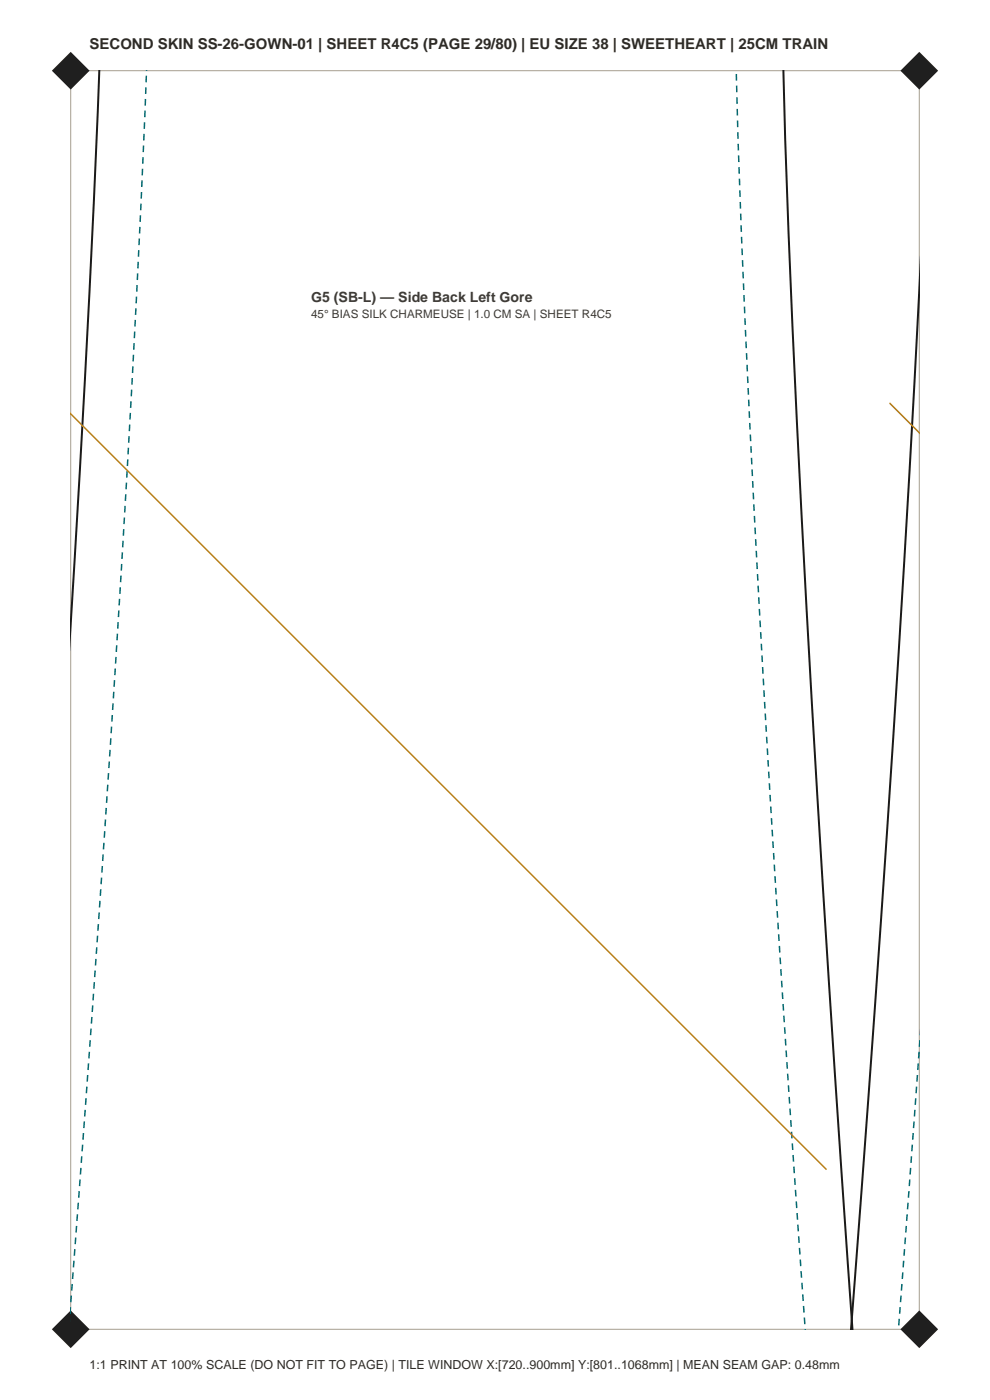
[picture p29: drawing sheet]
<svg xmlns="http://www.w3.org/2000/svg" width="210mm" height="297mm" viewBox="0 0 210 297" stroke-linecap="round" stroke-linejoin="round" font-family="sans-serif">
<defs><g id="words">
<text font-size="3.2" fill="#2e2b26" x="19" y="10.5">SECOND SKIN SS-26-GOWN-01 | SHEET R4C5 (PAGE 29/80) | EU SIZE 38 | SWEETHEART | 25CM TRAIN</text>
<text font-size="3" fill="#403b33" x="66" y="64">G5 (SB-L) — Side Back Left Gore</text>
<text font-size="2.6" fill="#2e2b26" x="19" y="290.5">1:1 PRINT AT 100% SCALE (DO NOT FIT TO PAGE) | TILE WINDOW X:[720..900mm] Y:[801..1068mm] | MEAN SEAM GAP: 0.48mm</text>
<text font-size="2.5" fill="#403b33" x="66" y="67.5">45° BIAS SILK CHARMEUSE | 1.0 CM SA | SHEET R4C5</text>
</g></defs>
<path d="M15 15h180v267h-180z" fill="none" stroke="#a69e8f" stroke-width=".21"/>
<g fill="#1f1f1f">
<path d="M11 282l4-4 4 4-4 4z" fill-rule="evenodd"/>
<path d="M191 282l4-4 4 4-4 4z" fill-rule="evenodd"/>
<path d="M11 15l4-4 4 4-4 4z" fill-rule="evenodd"/>
<path d="M191 15l4-4 4 4-4 4z" fill-rule="evenodd"/>
</g>
<path d="M21.1 14.9l-2.1 46.9-4 71.3M166.2 14.9a2998 2998 0 0 0 2.8 74.1l2.1 39.7 3.5 59.6 6.2 93.8M195.1 60.5l-2.2 39.4-3.5 57.1-3.8 57.2-5.1 67.9" fill="none" stroke="#1a1a1a" stroke-width=".42"/>
<path d="M156.2 14.9l.4 14.9 1.5 39.8 3 59.7 4.7 79.5 5 73.3M15 277.1l4.5-61.9 5.1-76.3 2.3-38.1 2.1-38.2 2.1-47.7M190.6 282.1l4.5-60.3" fill="none" stroke="#036970" stroke-width=".32" stroke-dasharray="1.4 1.1" stroke-linecap="butt"/>
<path d="M15 87.7l160.3 160.4M188.7 85.5l6.4 6.4" fill="none" stroke="#b8801a" stroke-width=".32"/>
<use href="#words"/>
</svg>
